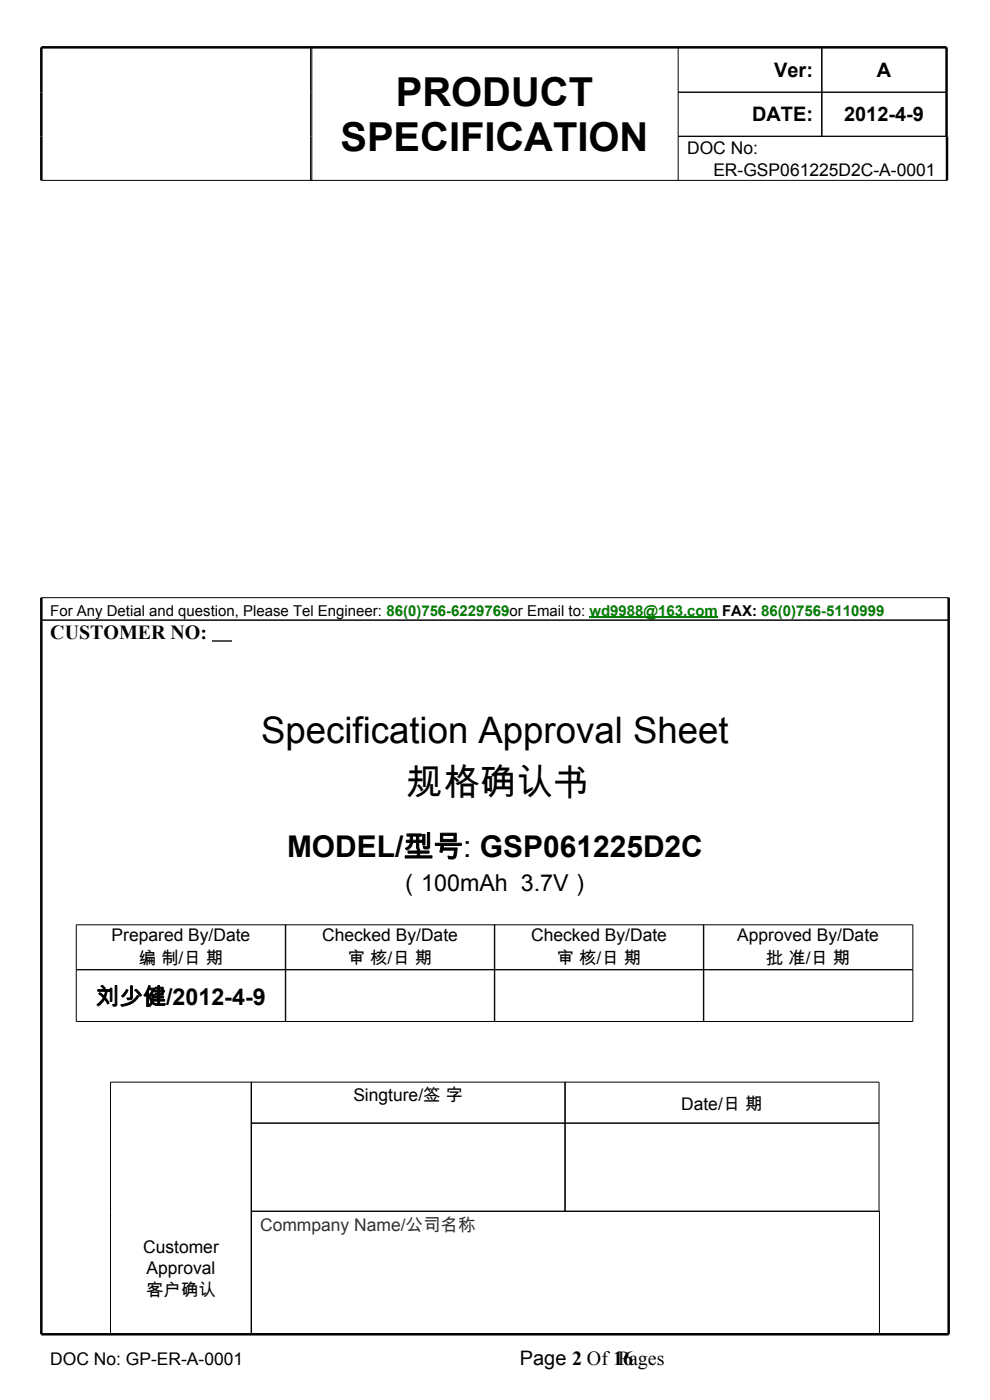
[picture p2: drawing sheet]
<svg xmlns="http://www.w3.org/2000/svg" width="210mm" height="297mm" viewBox="0 0 210 297" stroke-linecap="round" stroke-linejoin="round" font-family="sans-serif">
<defs><g id="words">
<g font-size="8.5">
<text x="84" y="22.4">PRODUCT</text>
<text x="72.2" y="32.1">SPECIFICATION</text>
</g>
<g font-size="7.8">
<text x="55.4" y="157.6">Specification Approval Sheet</text>
<text x="86.3" y="168.6">规格确认书</text>
</g>
<text font-size="6.3" x="60.9" y="181.9">MODEL/型号: GSP061225D2C</text>
<g font-size="4.9">
<text x="84.4" y="189.1">（100mAh 3.7V）</text>
<text x="20.4" y="213.2">刘少健/2012-4-9</text>
</g>
<g font-size="4.2">
<text x="164.2" y="16.3">Ver:</text>
<text x="186" y="16.3">A</text>
<text x="159.5" y="25.6">DATE:</text>
<text x="179.1" y="25.6">2012-4-9</text>
<text x="10.7" y="135.5">CUSTOMER NO:</text>
<text x="110.3" y="289.5">Page 2 Of16</text>
<text x="131.1" y="289.5">Pages</text>
</g>
<g font-size="3.7">
<text x="145.8" y="32.7">DOC No:</text>
<text x="151.3" y="37.3">ER-GSP061225D2C-A-0001</text>
<text x="23.7" y="199.7">Prepared By/Date</text>
<text x="68.3" y="199.7">Checked By/Date</text>
<text x="112.7" y="199.7">Checked By/Date</text>
<text x="156.4" y="199.7">Approved By/Date</text>
<text x="29.4" y="204.6">编 制/日 期</text>
<text x="73.8" y="204.6">审 核/日 期</text>
<text x="118.1" y="204.6">审 核/日 期</text>
<text x="162.5" y="204.6">批 准/日 期</text>
<text x="75" y="233.7">Singture/签 字</text>
<text x="144.5" y="235.4">Date/日 期</text>
<text x="30.4" y="265.9">Customer</text>
<text x="31" y="275">客户确认</text>
<text x="31.1" y="270.2">Approval</text>
<text x="10.7" y="289.5">DOC No: GP-ER-A-0001</text>
</g>
<text font-size="3.7" fill="#333" x="55.2" y="261.1">Commpany Name/公司名称</text>
<text font-size="3.2" x="10.7" y="130.6">For Any Detial and question, Please Tel Engineer: 86(0)756-6229769or Email to: wd9988@163.com FAX: 86(0)756-5110999</text>
</g></defs>
<path d="M200.8 28.9v-18.9h-192v28.3M200.9 28.9v9.4M8.8 126.8v4.8M201.2 126.8v4.8" fill="none" stroke="#000" stroke-width=".53"/>
<path d="M65.9 10v28.3M66.1 10v28.3M143.9 10v28.3M143.9 19.6h56.9M174.3 10v18.9M174.4 10v18.9M8.8 38.3h192.1M143.9 28.9h57M8.8 126.8h192.4M8.8 131.6h192.4" fill="none" stroke="#000" stroke-width=".21"/>
<path d="M125 130.7h27.3v.4h-27.3z" fill="#008000"/>
<path d="M8.8 131.6v151.5h192.4v-151.5" fill="none" stroke="#000" stroke-width=".53"/>
<path d="M8.8 131.6h192.4" fill="none" stroke="#000" stroke-width=".21"/>
<path d="M45 135.7h4.2v.4h-4.2z" fill="#930"/>
<g fill="none" stroke="#000" stroke-width=".21">
<path d="M16.2 196.2h177.4v20.5h-177.4zM60.5 196.2v20.5M60.6 196.2v20.5M104.9 196.2v20.5M105 196.2v20.5M149.2 196.2v20.5M149.3 196.2v20.5M16.2 205.7h177.4M53.3 229.6v53.3h133.3v-25.9h-133.3M53.3 238.3h133.2M53.4 229.6v53.3M119.8 229.6v27.4"/>
<path d="M119.9 229.6v27.4M186.5 257v-27.4h-163.1v53.3"/>
</g>
<use href="#words"/>
</svg>
